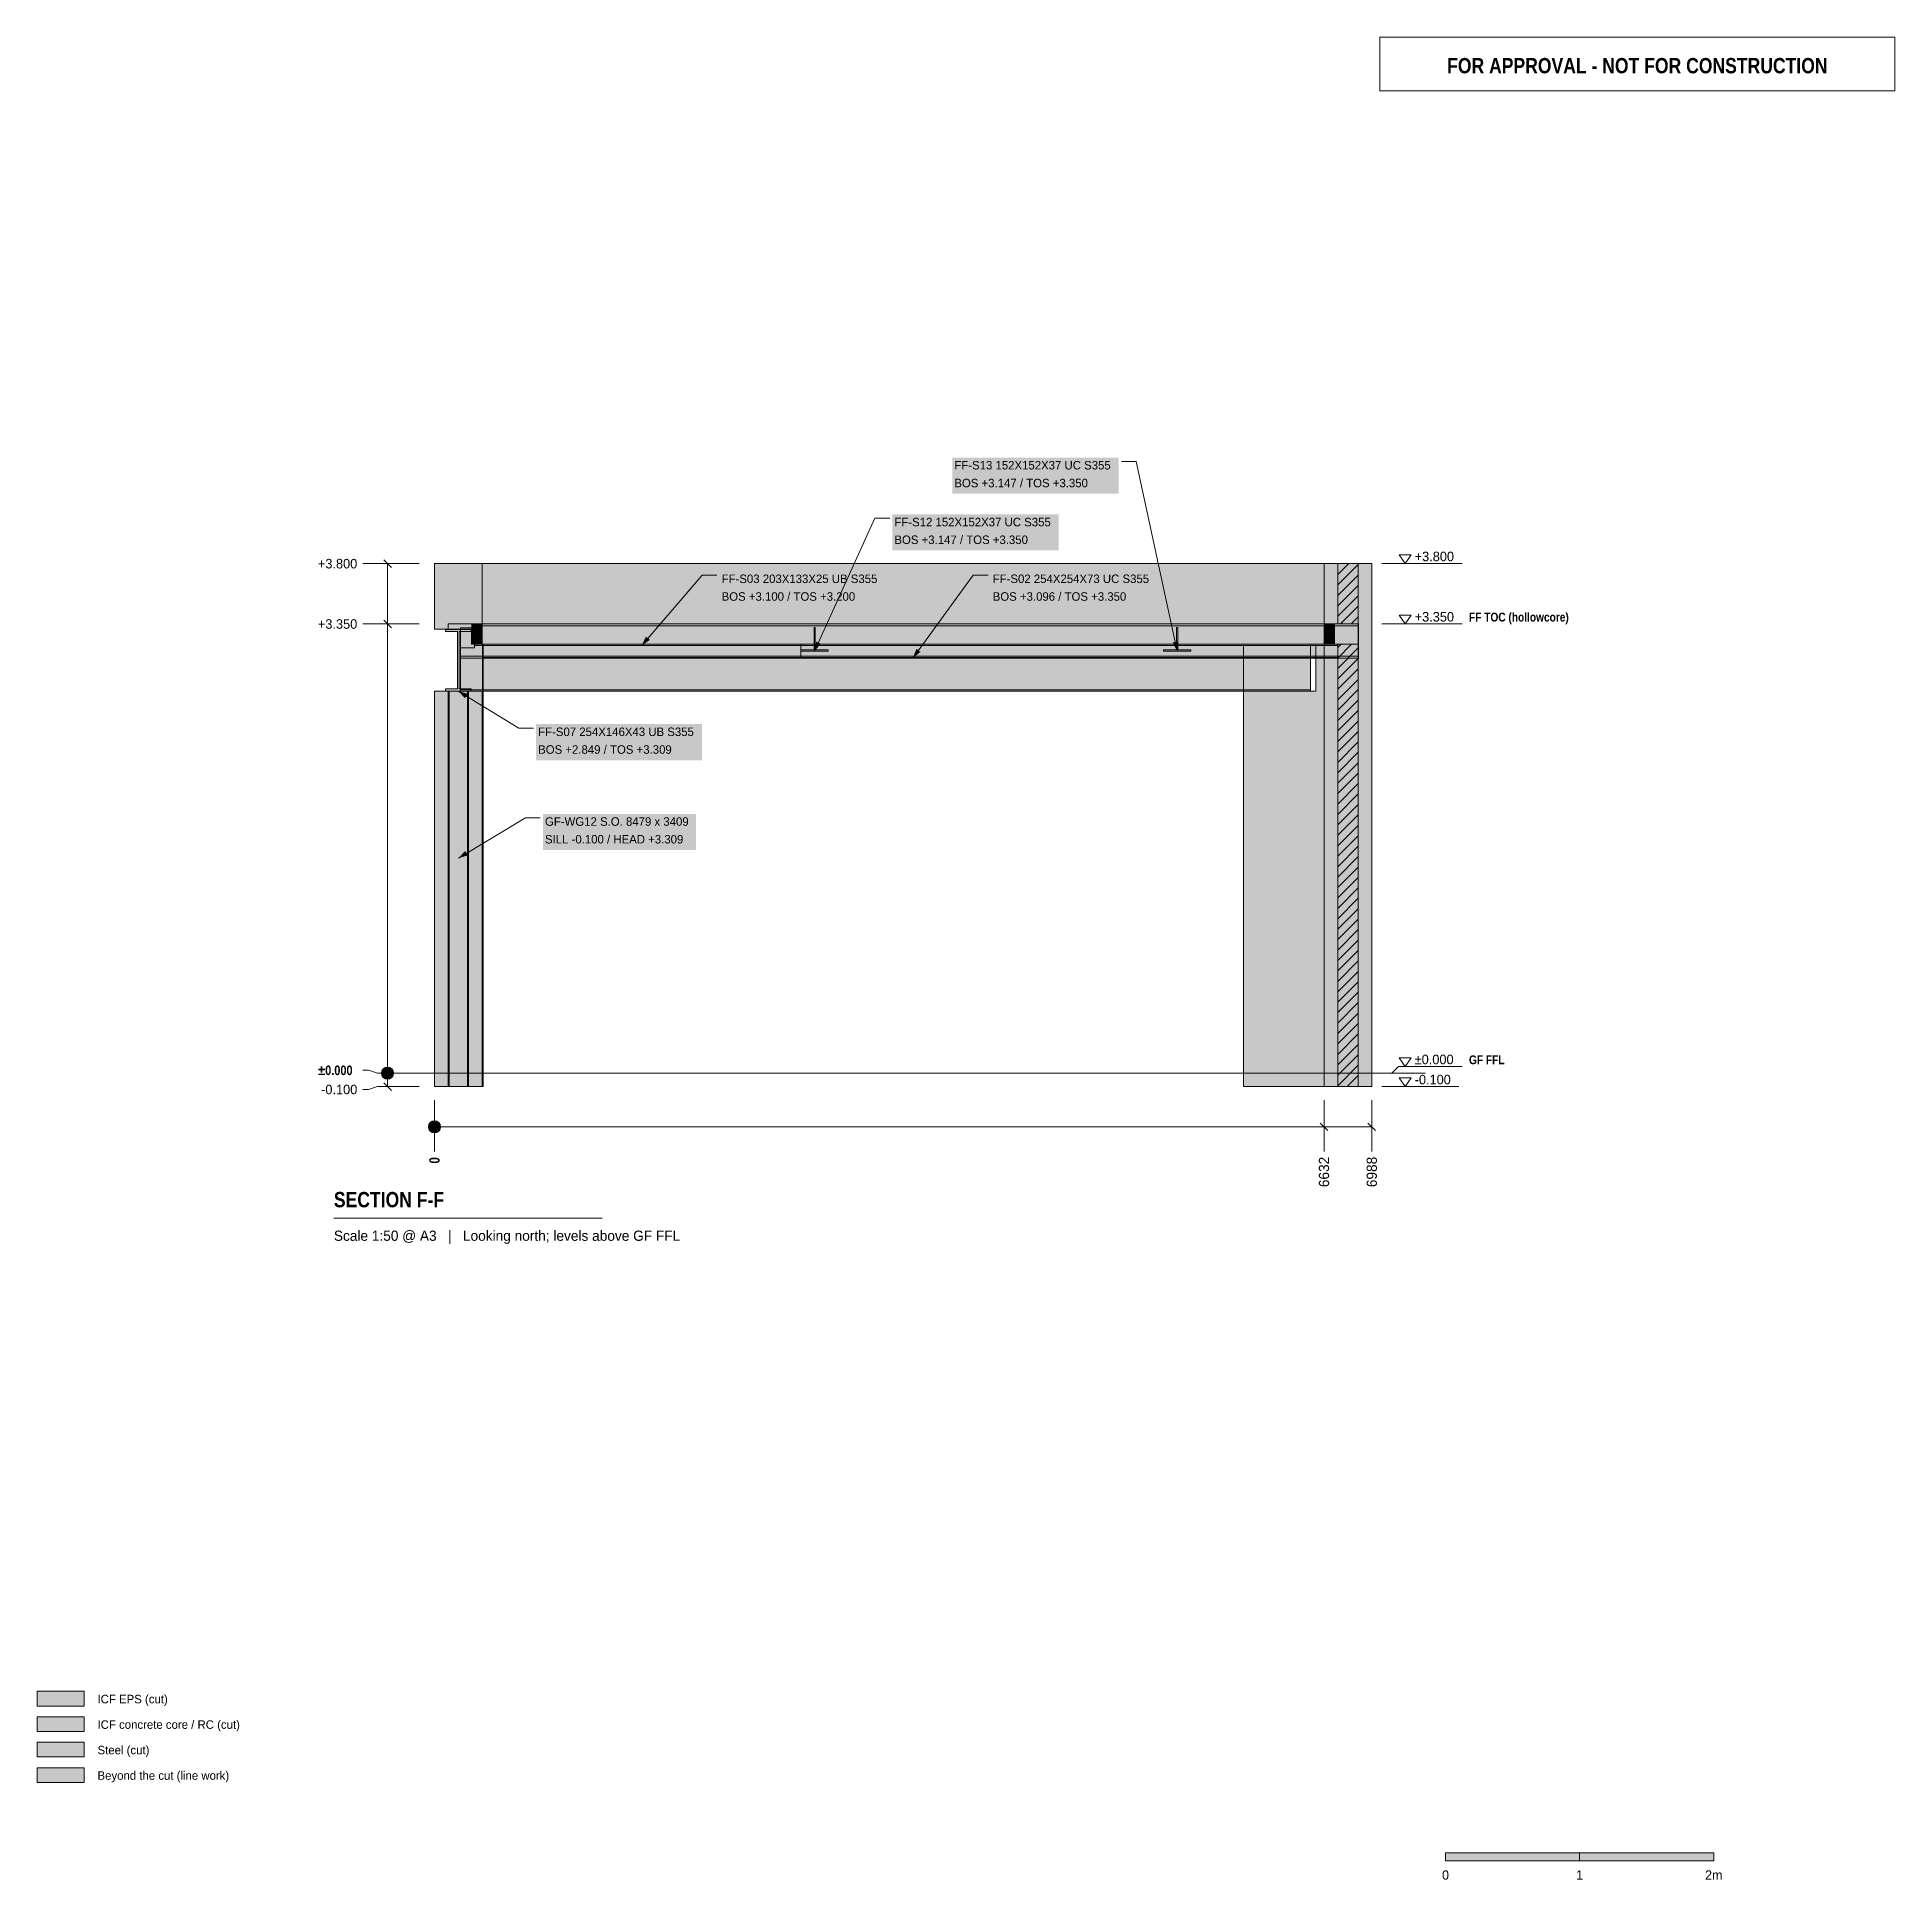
# Model space of a CAD drawing. Header units: millimetres. Extents: x 22428 to 36278, y -6015 to 7726.
import ezdxf
from ezdxf.enums import TextEntityAlignment as Align

# ---------------------------------------------------------------- set-up
doc = ezdxf.new("R2010")
doc.units = ezdxf.units.MM
doc.linetypes.add('DASHED', pattern=[1.524, 1.27, -0.254])
for name, color, linetype in [('FILL-C_BDBDBF', 7, 'Continuous'), ('FILL-EPS', 7, 'Continuous'), ('FILL-INK', 7, 'Continuous'), ('FILL-STEEL', 7, 'Continuous'), ('FILL-WHITE', 7, 'Continuous'), ('LINE-CORE', 7, 'Continuous'), ('LINE-INK', 7, 'Continuous'), ('LINE-RED', 7, 'Continuous'), ('LINE-STEEL-DASH', 7, 'DASHED'), ('LINE-STEEL_GREY', 7, 'Continuous'), ('TEXT-INK', 7, 'Continuous'), ('TEXT-RED', 7, 'Continuous'), ('TEXT-STEEL', 7, 'Continuous'), ('TEXT-STEEL_GREY', 7, 'Continuous')]:
    doc.layers.add(name, color=color, linetype=linetype)
doc.styles.add('OpenSansCondensed-Bold', font='OpenSansCondensed-Bold.ttf')

msp = doc.modelspace()

# ---------------------------------------------------------------- texts
at = {"layer": 'TEXT-INK'}
for s, height, p in [('FF-S13 152X152X37 UC S355', 63.5, (29266, 4502)), ('BOS +3.147 / TOS +3.350', 63.5, (29266, 4369)), ('FF-S12 152X152X37 UC S355', 63.5, (28819, 4078)), ('BOS +3.147 / TOS +3.350', 63.5, (28819, 3946)), ('+3.800', 71.1, (32698, 3818)), ('+3.800', 71.1, (24521, 3764)), ('FF-S03 203X133X25 UB S355', 63.5, (27531, 3655)), ('FF-S02 254X254X73 UC S355', 63.5, (29552, 3655)), ('BOS +3.100 / TOS +3.200', 63.5, (27531, 3523)), ('BOS +3.096 / TOS +3.350', 63.5, (29552, 3523)), ('+3.350', 71.1, (24521, 3314)), ('+3.350', 71.1, (32698, 3368)), ('FF-S07 254X146X43 UB S355', 63.5, (26163, 2514)), ('BOS +2.849 / TOS +3.309', 63.5, (26163, 2382)), ('GF-WG12 S.O. 8479 x 3409', 63.5, (26214, 1845)), ('SILL -0.100 / HEAD +3.309', 63.5, (26214, 1713)), ('±0.000', 71.1, (32698, 67)), ('-0.100', 71.1, (24545, -157)), ('-0.100', 71.1, (32698, -83)), ('ICF EPS (cut)', 63.5, (22878, -4699)), ('ICF concrete core / RC (cut)', 63.5, (22878, -4889)), ('Steel (cut)', 63.5, (22878, -5079)), ('Beyond the cut (line work)', 63.5, (22878, -5269))]:
    msp.add_text(s, height=height, dxfattribs=at).set_placement(p)
at = {"layer": 'TEXT-INK', "style": 'OpenSansCondensed-Bold'}
for s, height, p in [('±0.000', 71.1, (24521, -14)), ('SECTION F-F', 114.3, (24640, -1000))]:
    msp.add_text(s, height=height, dxfattribs=at).set_placement(p)
msp.add_text('0', height=76.2, rotation=90, dxfattribs=at).set_placement((25428, -674))
at = {"layer": 'TEXT-INK'}
for s, p in [('6632', (32060, -850)), ('6988', (32416, -850))]:
    msp.add_text(s, height=76.2, rotation=90, dxfattribs=at).set_placement(p)
for s, p in [('0', (32928, -6014)), ('1', (33928, -6014)), ('2m', (34928, -6014))]:
    msp.add_text(s, height=69.8, dxfattribs=at).set_placement(p, align=Align.CENTER)
at = {"layer": 'TEXT-RED', "style": 'OpenSansCondensed-Bold'}
msp.add_text('FOR APPROVAL - NOT FOR CONSTRUCTION', height=114.3, dxfattribs=at).set_placement((34358, 7456), align=Align.CENTER)
at = {"layer": 'TEXT-STEEL', "style": 'OpenSansCondensed-Bold'}
for s, height, p in [('FF TOC (hollowcore)', 66.04, (33103, 3368)), ('GF FFL', 66, (33103, 67))]:
    msp.add_text(s, height=height, dxfattribs=at).set_placement(p)
at = {"layer": 'TEXT-STEEL_GREY'}
msp.add_text('Scale 1:50 @ A3   |   Looking north; levels above GF FFL', height=76.2, dxfattribs=at).set_placement((24640, -1250))

# ---------------------------------------------------------------- hatches: boundary and pattern name
at = {"layer": 'FILL-C_BDBDBF', "true_color": 0xbdbdbf}
h = msp.add_hatch(color=9, dxfattribs=at)
h.dxf.hatch_style = 1
h.paths.add_polyline_path([(32276, 3325), (32276, 3351), (32232, 3351), (32124, 3351), (32124, 3800), (32276, 3800), (32276, -100), (32124, -100), (32124, 3199), (32276, 3199)])
h = msp.add_hatch(color=9, dxfattribs=at)
h.dxf.hatch_style = 1
h.paths.add_polyline_path([(22428, -4909), (22778, -4909), (22778, -4799), (22428, -4799)])
at = {"layer": 'FILL-EPS', "true_color": 0xccffff}
h = msp.add_hatch(color=7, dxfattribs=at)
h.dxf.hatch_style = 1
h.paths.add_polyline_path([(25390, 3800), (25514, 3800), (25746, 3800), (25746, 3507), (25746, 3351), (25658, 3351), (25492, 3351), (25492, 3336), (25492, 3310), (25456, 3310), (25390, 3310), (25390, 3626)])
h = msp.add_hatch(color=7, dxfattribs=at)
h.dxf.hatch_style = 1
h.paths.add_polyline_path([(32022, 3722), (32022, 3800), (32083, 3800), (32124, 3800), (32124, 3351), (32022, 3351)])
h = msp.add_hatch(color=7, dxfattribs=at)
h.dxf.hatch_style = 1
h.paths.add_polyline_path([(32378, 569), (32378, -100), (32317, -100), (32276, -100), (32276, 3800), (32378, 3800)])
h = msp.add_hatch(color=7, dxfattribs=at)
h.dxf.hatch_style = 1
h.paths.add_polyline_path([(32124, -100), (32022, -100), (32022, 471), (32022, 3199), (32066, 3199), (32124, 3199)])
h = msp.add_hatch(color=7, dxfattribs=at)
h.dxf.hatch_style = 1
h.paths.add_polyline_path([(22428, -4719), (22778, -4719), (22778, -4609), (22428, -4609)])
at = {"layer": 'FILL-INK', "true_color": 0x1a1a1f}
h = msp.add_hatch(color=250, dxfattribs=at)
h.dxf.hatch_style = 1
h.paths.add_polyline_path([(26936, 3190), (26967, 3256), (26996, 3231)])
h = msp.add_hatch(color=250, dxfattribs=at)
h.dxf.hatch_style = 1
h.paths.add_polyline_path([(28224, 3147), (28236, 3218), (28270, 3203)])
h = msp.add_hatch(color=250, dxfattribs=at)
h.dxf.hatch_style = 1
h.paths.add_polyline_path([(30927, 3147), (30894, 3211), (30931, 3219)])
h = msp.add_hatch(color=250, dxfattribs=at)
h.dxf.hatch_style = 1
h.paths.add_polyline_path([(28957, 3096), (28983, 3164), (29013, 3141)])
h = msp.add_hatch(color=250, dxfattribs=at)
h.dxf.hatch_style = 1
h.paths.add_polyline_path([(25568, 2849), (25638, 2829), (25618, 2796)])
h = msp.add_hatch(color=250, dxfattribs=at)
h.dxf.hatch_style = 1
h.paths.add_polyline_path([(25569, 1604), (25619, 1657), (25638, 1624)])
at = {"layer": 'FILL-INK', "true_color": 0x14141a}
h = msp.add_hatch(color=250, dxfattribs=at)
h.dxf.hatch_style = 1
h.paths.add_polyline_path([(32928, -5874), (33928, -5874), (33928, -5814), (32928, -5814)])
at = {"layer": 'FILL-STEEL', "true_color": 0x0d2973}
h = msp.add_hatch(color=166, dxfattribs=at)
h.dxf.hatch_style = 1
h.paths.add_polyline_path([(28544, 3350), (32278, 3350), (32278, 3342), (32278, 3336), (26369, 3336), (25689, 3336), (25689, 3337), (25689, 3350)])
h = msp.add_hatch(color=166, dxfattribs=at)
h.dxf.hatch_style = 1
h.paths.add_polyline_path([(28122, 3147), (28122, 3147), (28122, 3158), (28218, 3158), (28220, 3158), (28220, 3161), (28220, 3324), (28227, 3324), (28228, 3324), (28228, 3320), (28228, 3158), (28324, 3158), (28326, 3158), (28326, 3158), (28326, 3147), (28127, 3147)])
h = msp.add_hatch(color=166, dxfattribs=at)
h.dxf.hatch_style = 1
h.paths.add_polyline_path([(30825, 3147), (30825, 3147), (30825, 3158), (30921, 3158), (30923, 3158), (30923, 3161), (30923, 3324), (30930, 3324), (30931, 3324), (30931, 3320), (30931, 3158), (31027, 3158), (31029, 3158), (31029, 3158), (31029, 3147), (30830, 3147)])
h = msp.add_hatch(color=166, dxfattribs=at)
h.dxf.hatch_style = 1
h.paths.add_polyline_path([(25472, 2849), (25472, 2855), (25472, 2865), (25530, 2865), (25563, 2865), (25563, 3019), (25563, 3293), (25505, 3293), (25472, 3293), (25472, 3299), (25472, 3309), (25595, 3309), (25664, 3309), (25664, 3303), (25664, 3293), (25606, 3293), (25573, 3293), (25573, 3139), (25573, 2865), (25631, 2865), (25664, 2865), (25664, 2859), (25664, 2849), (25541, 2849)])
h = msp.add_hatch(color=166, dxfattribs=at)
h.dxf.hatch_style = 1
h.paths.add_polyline_path([(25750, 3200), (25897, 3200), (28122, 3200), (28122, 3190), (28122, 3190), (28089, 3190), (25750, 3190), (25750, 3199)])
h = msp.add_hatch(color=166, dxfattribs=at)
h.dxf.hatch_style = 1
h.paths.add_polyline_path([(25583, 3110), (25678, 3110), (25689, 3110), (31598, 3110), (32278, 3110), (32278, 3109), (32278, 3096), (29423, 3096), (25689, 3096), (25643, 3096), (25583, 3096), (25583, 3104)])
h = msp.add_hatch(color=166, dxfattribs=at)
h.dxf.hatch_style = 1
h.paths.add_polyline_path([(22428, -5099), (22778, -5099), (22778, -4989), (22428, -4989)])
at = {"layer": 'FILL-WHITE', "true_color": 0xffffff}
h = msp.add_hatch(color=7, dxfattribs=at)
h.dxf.hatch_style = 1
h.paths.add_polyline_path([(29251, 4322), (30492, 4322), (30492, 4591), (29251, 4591)])
h = msp.add_hatch(color=7, dxfattribs=at)
h.dxf.hatch_style = 1
h.paths.add_polyline_path([(28804, 3898), (30045, 3898), (30045, 4168), (28804, 4168)])
h = msp.add_hatch(color=7, dxfattribs=at)
h.dxf.hatch_style = 1
h.paths.add_polyline_path([(25746, 3800), (25746, 3200), (25665, 3200), (25665, 3310), (25390, 3310), (25390, 3800)])
h = msp.add_hatch(color=7, dxfattribs=at)
h.dxf.hatch_style = 1
h.paths.add_polyline_path([(25390, 3800), (25746, 3800), (25746, 3800), (25746, 3800), (25746, 3800), (25746, 3351), (25746, 3351), (25669, 3351), (25669, 3200), (25665, 3200), (25665, 3310), (25492, 3310), (25390, 3310)])
h = msp.add_hatch(color=7, dxfattribs=at)
h.dxf.hatch_style = 1
h.paths.add_polyline_path([(25746, 3800), (25746, 3351), (25492, 3351), (25492, 3310), (25390, 3310), (25390, 3800)])
h = msp.add_hatch(color=7, dxfattribs=at)
h.dxf.hatch_style = 1
h.paths.add_polyline_path([(32022, 3800), (32022, -100), (31421, -100), (31421, 2849), (31962, 2849), (31962, 3200), (25753, 3200), (25753, -100), (25753, -100), (25753, -100), (25746, -100), (25746, 2849), (25748, 2849), (25748, 3200), (25746, 3200), (25746, 3800)])
h = msp.add_hatch(color=7, dxfattribs=at)
h.dxf.hatch_style = 1
h.paths.add_polyline_path([(25746, 3800), (32022, 3800), (32022, 3351), (25746, 3351)])
h = msp.add_hatch(color=7, dxfattribs=at)
h.dxf.hatch_style = 1
h.paths.add_polyline_path([(27516, 3475), (28752, 3475), (28752, 3745), (27516, 3745)])
h = msp.add_hatch(color=7, dxfattribs=at)
h.dxf.hatch_style = 1
h.paths.add_polyline_path([(29537, 3475), (30778, 3475), (30778, 3745), (29537, 3745)])
h = msp.add_hatch(color=7, dxfattribs=at)
h.dxf.hatch_style = 1
h.paths.add_polyline_path([(32378, 3800), (32378, -100), (32022, -100), (32022, 3800)])
h = msp.add_hatch(color=7, dxfattribs=at)
h.dxf.hatch_style = 1
h.paths.add_polyline_path([(32022, 3351), (32022, 3351), (32022, 3800), (32022, 3800), (32022, 3800), (32022, 3800), (32378, 3800), (32378, -100), (32022, -100), (32022, -102), (32022, -102), (32022, -102), (32022, -102), (32022, 3199), (32022, 3199), (32100, 3199), (32100, 3351), (32022, 3351), (32022, 3351)])
h = msp.add_hatch(color=7, dxfattribs=at)
h.dxf.hatch_style = 1
h.paths.add_polyline_path([(32378, 3800), (32378, -100), (32022, -100), (32022, 3199), (32276, 3199), (32276, 3351), (32022, 3351), (32022, 3800)])
h = msp.add_hatch(color=7, dxfattribs=at)
h.dxf.hatch_style = 1
h.paths.add_polyline_path([(25583, 3322), (25689, 3322), (25689, 3336), (32278, 3336), (32278, 3110), (25689, 3110), (25583, 3110)])
h = msp.add_hatch(color=7, dxfattribs=at)
h.dxf.hatch_style = 1
h.paths.add_polyline_path([(25689, 3322), (25689, 3336), (32278, 3336), (32278, 3110), (25689, 3110), (25583, 3110), (25583, 3322)])
h = msp.add_hatch(color=7, dxfattribs=at)
h.dxf.hatch_style = 1
h.paths.add_polyline_path([(25669, 3200), (25669, 3351), (25746, 3351), (25746, 3200)])
h = msp.add_hatch(color=7, dxfattribs=at)
h.dxf.hatch_style = 1
h.paths.add_polyline_path([(25689, 3336), (25689, 3350), (32278, 3350), (32278, 3350), (32278, 3350), (32278, 3336), (25689, 3336), (25689, 3336)])
h = msp.add_hatch(color=7, dxfattribs=at)
h.dxf.hatch_style = 1
h.paths.add_polyline_path([(25748, 3200), (25746, 3200), (25746, 3351), (32022, 3351), (32022, 3351), (32023, 3351), (32024, 3352), (32024, 3352), (32024, 3351), (32024, 3351), (32022, 3351), (32022, 3199), (31962, 3199), (31962, 3200), (25753, 3200), (25753, 3199), (25748, 3199)])
h = msp.add_hatch(color=7, dxfattribs=at)
h.dxf.hatch_style = 1
h.paths.add_polyline_path([(28122, 3158), (28220, 3158), (28220, 3324), (28228, 3324), (28228, 3158), (28326, 3158), (28326, 3147), (28122, 3147)])
h = msp.add_hatch(color=7, dxfattribs=at)
h.dxf.hatch_style = 1
h.paths.add_polyline_path([(30825, 3158), (30923, 3158), (30923, 3324), (30931, 3324), (30931, 3158), (31029, 3158), (31029, 3147), (30825, 3147)])
h = msp.add_hatch(color=7, dxfattribs=at)
h.dxf.hatch_style = 1
h.paths.add_polyline_path([(32022, 3351), (32100, 3351), (32100, 3199), (32022, 3199)])
h = msp.add_hatch(color=7, dxfattribs=at)
h.dxf.hatch_style = 1
h.paths.add_polyline_path([(25472, 2865), (25563, 2865), (25563, 3293), (25472, 3293), (25472, 3309), (25664, 3309), (25664, 3293), (25573, 3293), (25573, 2865), (25664, 2865), (25664, 2849), (25472, 2849)])
h = msp.add_hatch(color=7, dxfattribs=at)
h.dxf.hatch_style = 1
h.paths.add_polyline_path([(25583, 2858), (25583, 3172), (25689, 3172), (25689, 3190), (31922, 3190), (31922, 2858), (25689, 2858)])
h = msp.add_hatch(color=7, dxfattribs=at)
h.dxf.hatch_style = 1
h.paths.add_polyline_path([(25689, 3172), (25689, 3190), (31922, 3190), (31922, 2858), (25689, 2858), (25583, 2858), (25583, 3172)])
h = msp.add_hatch(color=7, dxfattribs=at)
h.dxf.hatch_style = 1
h.paths.add_polyline_path([(25665, 3309), (25665, 3309), (25665, 3309), (25664, 3309)])
h = msp.add_hatch(color=7, dxfattribs=at)
h.dxf.hatch_style = 1
h.paths.add_polyline_path([(25689, 3190), (25689, 3200), (31922, 3200), (31922, 3200), (31922, 3200), (31922, 3190), (25689, 3190), (25689, 3190)])
h = msp.add_hatch(color=7, dxfattribs=at)
h.dxf.hatch_style = 1
h.paths.add_polyline_path([(31922, 3200), (31922, 3190), (31922, 3190), (25689, 3190), (25689, 3200), (25689, 3200)])
h = msp.add_hatch(color=7, dxfattribs=at)
h.dxf.hatch_style = 1
h.paths.add_polyline_path([(25746, -100), (25746, -100), (25746, 2849), (25748, 2849), (25748, 3199), (25753, 3199), (25753, 3200), (25753, 3199), (25753, -100), (25746, -100), (25746, -100)])
h = msp.add_hatch(color=7, dxfattribs=at)
h.dxf.hatch_style = 1
h.paths.add_polyline_path([(25750, 3200), (32124, 3200), (32124, 3190), (25750, 3190)])
h = msp.add_hatch(color=7, dxfattribs=at)
h.dxf.hatch_style = 1
h.paths.add_polyline_path([(32124, 3200), (32124, 3100), (25750, 3100), (25750, 3200)])
h = msp.add_hatch(color=7, dxfattribs=at)
h.dxf.hatch_style = 1
h.paths.add_polyline_path([(28122, 3200), (28122, 3100), (25750, 3100), (25750, 3200)])
h = msp.add_hatch(color=7, dxfattribs=at)
h.dxf.hatch_style = 1
h.paths.add_polyline_path([(25750, 3190), (32124, 3190), (32124, 3100), (25750, 3100)])
h = msp.add_hatch(color=7, dxfattribs=at)
h.dxf.hatch_style = 1
h.paths.add_polyline_path([(25750, 3190), (28122, 3190), (28122, 3100), (25750, 3100)])
h = msp.add_hatch(color=7, dxfattribs=at)
h.dxf.hatch_style = 1
h.paths.add_polyline_path([(31421, 3199), (31421, 3199), (31421, 3199), (31421, 3199), (31421, 3199), (31421, 2849), (31962, 2849), (31962, 3199), (32022, 3199), (32022, -100), (31421, -100)])
h = msp.add_hatch(color=7, dxfattribs=at)
h.dxf.hatch_style = 1
h.paths.add_polyline_path([(25583, 3110), (25689, 3110), (32278, 3110), (32278, 3110), (32278, 3110), (32278, 3096), (25689, 3096), (25583, 3096)])
h = msp.add_hatch(color=7, dxfattribs=at)
h.dxf.hatch_style = 1
h.paths.add_polyline_path([(25390, 2849), (25746, 2849), (25746, 2851), (25746, 2851), (25746, -100), (25746, -100), (25390, -100)])
h = msp.add_hatch(color=7, dxfattribs=at)
h.dxf.hatch_style = 1
h.paths.add_polyline_path([(25746, 2849), (25746, -100), (25390, -100), (25390, 2849)])
h = msp.add_hatch(color=7, dxfattribs=at)
h.dxf.hatch_style = 1
h.paths.add_polyline_path([(25746, 2849), (25746, -100), (25390, -100), (25390, 2849)])
h = msp.add_hatch(color=7, dxfattribs=at)
h.dxf.hatch_style = 1
h.paths.add_polyline_path([(25390, 2849), (25746, 2849), (25746, -100), (25390, -100)])
h = msp.add_hatch(color=7, dxfattribs=at)
h.dxf.hatch_style = 1
h.paths.add_polyline_path([(25499, 2849), (25499, -100), (25492, -100), (25492, 2849)])
h = msp.add_hatch(color=7, dxfattribs=at)
h.dxf.hatch_style = 1
h.paths.add_polyline_path([(25492, 2849), (25499, 2849), (25499, -100), (25492, -100)])
h = msp.add_hatch(color=7, dxfattribs=at)
h.dxf.hatch_style = 1
h.paths.add_polyline_path([(25499, 2849), (25637, 2849), (25637, -100), (25499, -100), (25499, 2849)])
h = msp.add_hatch(color=7, dxfattribs=at)
h.dxf.hatch_style = 1
h.paths.add_polyline_path([(25499, -100), (25499, 2849), (25637, 2849), (25637, -100), (25499, -100)])
h = msp.add_hatch(color=7, dxfattribs=at)
h.dxf.hatch_style = 1
h.paths.add_polyline_path([(25583, 2858), (25689, 2858), (31922, 2858), (31922, 2858), (31922, 2858), (31922, 2849), (25689, 2849), (25583, 2849)])
h = msp.add_hatch(color=7, dxfattribs=at)
h.dxf.hatch_style = 1
h.paths.add_polyline_path([(25583, 2858), (31922, 2858), (31922, 2849), (31922, 2849), (25689, 2849), (25583, 2849)])
h = msp.add_hatch(color=7, dxfattribs=at)
h.dxf.hatch_style = 1
h.paths.add_polyline_path([(25644, 2849), (25644, -100), (25637, -100), (25637, 2849)])
h = msp.add_hatch(color=7, dxfattribs=at)
h.dxf.hatch_style = 1
h.paths.add_polyline_path([(25637, 2849), (25644, 2849), (25644, -100), (25637, -100)])
h = msp.add_hatch(color=7, dxfattribs=at)
h.dxf.hatch_style = 1
h.paths.add_polyline_path([(26148, 2334), (27384, 2334), (27384, 2604), (26148, 2604)])
h = msp.add_hatch(color=7, dxfattribs=at)
h.dxf.hatch_style = 1
h.paths.add_polyline_path([(26199, 1665), (27341, 1665), (27341, 1934), (26199, 1934)])
h = msp.add_hatch(color=7, dxfattribs=at)
h.dxf.hatch_style = 1
h.paths.add_polyline_path([(25085, 0), (25084, 12), (25079, 22), (25072, 32), (25063, 39), (25052, 43), (25040, 45), (25029, 43), (25018, 39), (25009, 32), (25001, 22), (24997, 12), (24995, 0), (24997, -12), (25001, -22), (25009, -32), (25018, -39), (25029, -43), (25040, -45), (25052, -43), (25063, -39), (25072, -32), (25079, -22), (25084, -12)])
h = msp.add_hatch(color=7, dxfattribs=at)
h.dxf.hatch_style = 1
h.paths.add_polyline_path([(31421, -100), (31421, -100), (31421, -100)])
h = msp.add_hatch(color=7, dxfattribs=at)
h.dxf.hatch_style = 1
h.paths.add_polyline_path([(25435, -400), (25433, -388), (25429, -377), (25422, -368), (25412, -361), (25402, -357), (25390, -355), (25378, -357), (25368, -361), (25358, -368), (25351, -377), (25347, -388), (25345, -400), (25347, -412), (25351, -423), (25358, -432), (25368, -439), (25378, -443), (25390, -445), (25402, -443), (25412, -439), (25422, -432), (25429, -423), (25433, -412)])
h = msp.add_hatch(color=7, dxfattribs=at)
h.dxf.hatch_style = 1
h.paths.add_polyline_path([(22428, -5289), (22778, -5289), (22778, -5179), (22428, -5179)])
h = msp.add_hatch(color=7, dxfattribs=at)
h.dxf.hatch_style = 1
h.paths.add_polyline_path([(33928, -5874), (34928, -5874), (34928, -5814), (33928, -5814)])

# ---------------------------------------------------------------- linework, layer by layer
at = {"layer": 'LINE-CORE', "lineweight": 5}
for points in [[(25746, 3800), (25746, 3800), (25746, 3200), (25665, 3200), (25665, 3310), (25390, 3310), (25390, 3800), (25390, 3800)], [(25390, 3800), (25746, 3800), (25746, 3800), (25746, 3800), (25746, 3800), (25746, 3351), (25746, 3351), (25669, 3351), (25669, 3200), (25665, 3200), (25665, 3310), (25492, 3310), (25390, 3310)], [(25746, 3800), (25746, 3351), (25492, 3351), (25492, 3310), (25390, 3310), (25390, 3800)], [(32022, 3800), (32022, -100), (31421, -100), (31421, 2849), (31962, 2849), (31962, 3200), (25753, 3200), (25753, -100), (25753, -100), (25753, -100), (25746, -100), (25746, 2849), (25748, 2849), (25748, 3200), (25746, 3200), (25746, 3800)], [(25746, 3800), (32022, 3800), (32022, 3351), (25746, 3351)], [(32378, 3800), (32378, -100), (32022, -100), (32022, 3800)], [(32022, 3351), (32022, 3351), (32022, 3800), (32022, 3800), (32022, 3800), (32022, 3800), (32378, 3800), (32378, -100), (32022, -100), (32022, -102), (32022, -102), (32022, -102), (32022, -102), (32022, 3199), (32022, 3199), (32100, 3199), (32100, 3351), (32022, 3351), (32022, 3351)], [(32378, 3800), (32378, -100), (32022, -100), (32022, 3199), (32276, 3199), (32276, 3351), (32022, 3351), (32022, 3800)], [(25583, 3322), (25689, 3322), (25689, 3336), (32278, 3336), (32278, 3110), (25689, 3110), (25689, 3110), (25583, 3110)], [(25689, 3322), (25689, 3336), (32278, 3336), (32278, 3110), (25689, 3110), (25583, 3110), (25583, 3322)], [(25669, 3200), (25669, 3351), (25746, 3351), (25746, 3351), (25746, 3200), (25669, 3200)], [(25689, 3336), (25689, 3350), (32278, 3350), (32278, 3350), (32278, 3350), (32278, 3350), (32278, 3336), (25689, 3336), (25689, 3336), (25689, 3336)], [(25748, 3200), (25746, 3200), (25746, 3351), (25746, 3351), (32022, 3351), (32022, 3351), (32023, 3351), (32024, 3352), (32024, 3352), (32024, 3351), (32024, 3351), (32022, 3351), (32022, 3199), (31962, 3199), (31962, 3200), (25753, 3200), (25753, 3199), (25748, 3199)], [(28122, 3158), (28220, 3158), (28220, 3324), (28228, 3324), (28228, 3324), (28228, 3158), (28326, 3158), (28326, 3147), (28122, 3147)], [(30825, 3158), (30923, 3158), (30923, 3324), (30931, 3324), (30931, 3324), (30931, 3158), (31029, 3158), (31029, 3147), (30825, 3147)], [(32022, 3351), (32100, 3351), (32100, 3199), (32022, 3199)], [(25472, 2865), (25563, 2865), (25563, 3293), (25472, 3293), (25472, 3309), (25664, 3309), (25664, 3309), (25664, 3309), (25664, 3309), (25664, 3293), (25573, 3293), (25573, 2865), (25664, 2865), (25664, 2849), (25472, 2849)], [(25583, 2858), (25583, 3172), (25689, 3172), (25689, 3190), (31922, 3190), (31922, 2858), (25689, 2858), (25583, 2858)], [(25689, 3172), (25689, 3190), (31922, 3190), (31922, 2858), (25689, 2858), (25583, 2858), (25583, 3172), (25583, 3172)], [(25665, 3309), (25665, 3309), (25665, 3309), (25664, 3309)], [(25689, 3190), (25689, 3200), (31922, 3200), (31922, 3200), (31922, 3200), (31922, 3200), (31922, 3190), (25689, 3190), (25689, 3190), (25689, 3190)], [(31922, 3200), (31922, 3190), (31922, 3190), (25689, 3190), (25689, 3200), (25689, 3200)], [(25746, -100), (25746, -100), (25746, 2849), (25748, 2849), (25748, 3199), (25753, 3199), (25753, 3200), (25753, 3199), (25753, 3199), (25753, -100), (25746, -100), (25746, -100)], [(25750, 3200), (32124, 3200), (32124, 3200), (32124, 3190), (25750, 3190), (25750, 3190)], [(32124, 3200), (32124, 3100), (25750, 3100), (25750, 3200)], [(28122, 3200), (28122, 3100), (25750, 3100), (25750, 3200)], [(25750, 3190), (32124, 3190), (32124, 3100), (25750, 3100)], [(25750, 3190), (28122, 3190), (28122, 3190), (28122, 3100), (25750, 3100), (25750, 3100)], [(31421, 3199), (31421, 3199), (31421, 3199), (31421, 3199), (31421, 3199), (31421, 2849), (31962, 2849), (31962, 3199), (32022, 3199), (32022, -100), (32022, -100), (31421, -100)], [(25583, 3110), (25689, 3110), (32278, 3110), (32278, 3110), (32278, 3110), (32278, 3110), (32278, 3096), (25689, 3096), (25689, 3096), (25583, 3096)], [(25390, 2849), (25746, 2849), (25746, 2851), (25746, 2851), (25746, -100), (25746, -100), (25390, -100)], [(25746, 2849), (25746, -100), (25746, -100), (25390, -100), (25390, 2849), (25390, 2849)], [(25746, 2849), (25746, -100), (25390, -100), (25390, 2849)], [(25390, 2849), (25746, 2849), (25746, -100), (25390, -100)], [(25499, 2849), (25499, -100), (25492, -100), (25492, 2849)], [(25492, 2849), (25499, 2849), (25499, -100), (25492, -100)], [(25499, 2849), (25499, 2849), (25637, 2849), (25637, -100), (25637, -100), (25637, -100), (25637, -100), (25499, -100), (25499, 2849), (25499, 2849)], [(25499, -100), (25499, -100), (25499, 2849), (25637, 2849), (25637, 2849), (25637, 2849), (25637, 2849), (25637, -100), (25499, -100), (25499, -100)], [(25583, 2858), (25689, 2858), (31922, 2858), (31922, 2858), (31922, 2858), (31922, 2858), (31922, 2849), (25689, 2849), (25689, 2849), (25583, 2849)], [(25583, 2858), (31922, 2858), (31922, 2849), (31922, 2849), (25689, 2849), (25583, 2849)], [(25644, 2849), (25644, -100), (25637, -100), (25637, 2849)], [(25637, 2849), (25644, 2849), (25644, -100), (25637, -100)], [(31421, -100), (31421, -100), (31421, -100)]]:
    msp.add_lwpolyline(points, close=True, dxfattribs=at)
at = {"layer": 'LINE-INK', "lineweight": 5}
for p, q in [((30622, 4561), (30512, 4561)), ((30927, 3147), (30622, 4561)), ((28224, 3147), (28674, 4138)), ((28674, 4138), (28784, 4138)), ((24899, 3800), (24855, 3800)), ((24965, 3800), (24899, 3800)), ((25275, 3800), (24965, 3800)), ((25069, 3772), (25012, 3828)), ((25040, -100), (25040, 3800)), ((32453, 3800), (32528, 3800)), ((32528, 3800), (32578, 3800)), ((32578, 3800), (33053, 3800)), ((26936, 3190), (27386, 3715)), ((27386, 3715), (27496, 3715)), ((28957, 3096), (29407, 3715)), ((29407, 3715), (29517, 3715)), ((24899, 3350), (24855, 3350)), ((24965, 3350), (24899, 3350)), ((25275, 3350), (24965, 3350)), ((25069, 3322), (25012, 3378)), ((32453, 3350), (32528, 3350)), ((32528, 3350), (32578, 3350)), ((32578, 3350), (33053, 3350)), ((25568, 2849), (26018, 2574)), ((26018, 2574), (26128, 2574)), ((25569, 1604), (26069, 1904)), ((26069, 1904), (26179, 1904)), ((24899, 22), (24855, 22)), ((24965, 0), (24899, 22)), ((25275, 0), (24965, 0)), ((32453, 0), (32528, 0)), ((32528, 0), (32578, 50)), ((32578, 50), (33053, 50)), ((24899, -122), (24855, -122)), ((24965, -100), (24899, -122)), ((25275, -100), (24965, -100)), ((25069, -128), (25012, -72)), ((32453, -100), (32528, -100)), ((32528, -100), (32578, -100)), ((32578, -100), (33028, -100)), ((25390, -200), (25390, -475)), ((32022, -200), (32022, -475)), ((32378, -200), (32378, -475)), ((25390, -400), (32378, -400)), ((31994, -372), (32050, -428)), ((32350, -372), (32406, -428)), ((25390, -475), (25390, -541)), ((25390, -541), (25390, -585)), ((32022, -475), (32022, -541)), ((32022, -541), (32022, -585)), ((32378, -475), (32378, -541)), ((32378, -541), (32378, -585)), ((24640, -1080), (26640, -1080))]:
    msp.add_line(p, q, dxfattribs=at)
for points in [[(25390, 3800), (25514, 3800), (25746, 3800), (25746, 3507), (25746, 3351), (25658, 3351), (25492, 3351), (25492, 3336), (25492, 3310), (25456, 3310), (25390, 3310), (25390, 3626)], [(25746, 3507), (25746, 3351), (25658, 3351), (25492, 3351), (25492, 3336), (25492, 3310), (25456, 3310), (25390, 3310), (25390, 3626), (25390, 3800), (25514, 3800), (25746, 3800)], [(32022, 3722), (32022, 3800), (32083, 3800), (32124, 3800), (32124, 3351), (32022, 3351)], [(32022, 3199), (32066, 3199), (32124, 3199), (32276, 3199), (32276, 3325), (32276, 3351), (32232, 3351), (32124, 3351), (32022, 3351), (32022, 3722), (32022, 3800), (32083, 3800), (32124, 3800), (32276, 3800), (32378, 3800), (32378, 569), (32378, -100), (32317, -100), (32276, -100), (32124, -100), (32022, -100), (32022, 471)], [(32276, 3325), (32276, 3351), (32232, 3351), (32124, 3351), (32124, 3800), (32276, 3800), (32276, -100), (32124, -100), (32124, 3199), (32276, 3199)], [(32378, 569), (32378, -100), (32317, -100), (32276, -100), (32276, 3800), (32378, 3800)], [(32628, 3800), (32583, 3865), (32673, 3865)], [(28544, 3350), (32278, 3350), (32278, 3342), (32278, 3336), (26369, 3336), (25689, 3336), (25689, 3337), (25689, 3350)], [(28122, 3147), (28122, 3147), (28122, 3158), (28218, 3158), (28220, 3158), (28220, 3161), (28220, 3324), (28227, 3324), (28228, 3324), (28228, 3320), (28228, 3158), (28324, 3158), (28326, 3158), (28326, 3158), (28326, 3147), (28127, 3147)], [(30825, 3147), (30825, 3147), (30825, 3158), (30921, 3158), (30923, 3158), (30923, 3161), (30923, 3324), (30930, 3324), (30931, 3324), (30931, 3320), (30931, 3158), (31027, 3158), (31029, 3158), (31029, 3158), (31029, 3147), (30830, 3147)], [(32628, 3350), (32583, 3415), (32673, 3415)], [(25472, 2849), (25472, 2855), (25472, 2865), (25530, 2865), (25563, 2865), (25563, 3019), (25563, 3293), (25505, 3293), (25472, 3293), (25472, 3299), (25472, 3309), (25595, 3309), (25664, 3309), (25664, 3303), (25664, 3293), (25606, 3293), (25573, 3293), (25573, 3139), (25573, 2865), (25631, 2865), (25664, 2865), (25664, 2859), (25664, 2849), (25541, 2849)], [(25750, 3200), (25897, 3200), (28122, 3200), (28122, 3190), (28122, 3190), (28089, 3190), (25750, 3190), (25750, 3199)], [(32124, -100), (32022, -100), (32022, 471), (32022, 3199), (32066, 3199), (32124, 3199)], [(25583, 3110), (25678, 3110), (25689, 3110), (31598, 3110), (32278, 3110), (32278, 3109), (32278, 3096), (29423, 3096), (25689, 3096), (25643, 3096), (25583, 3096), (25583, 3104)], [(32628, 50), (32583, 115), (32673, 115)], [(32628, -100), (32583, -35), (32673, -35)], [(22428, -4719), (22778, -4719), (22778, -4609), (22428, -4609)], [(22428, -4909), (22778, -4909), (22778, -4799), (22428, -4799)], [(22428, -5099), (22778, -5099), (22778, -4989), (22428, -4989)], [(22428, -5289), (22778, -5289), (22778, -5179), (22428, -5179)], [(32928, -5874), (33928, -5874), (33928, -5814), (32928, -5814)], [(33928, -5874), (34928, -5874), (34928, -5814), (33928, -5814)]]:
    msp.add_lwpolyline(points, close=True, dxfattribs=at)
for centre in [(25040, 0), (25390, -400)]:
    msp.add_circle(centre, 45, dxfattribs=at)
at = {"layer": 'LINE-RED', "lineweight": 5}
msp.add_lwpolyline([(32438, 7326), (36278, 7326), (36278, 7726), (32438, 7726)], close=True, dxfattribs=at)
at = {"layer": 'LINE-STEEL-DASH', "lineweight": 5}
msp.add_line((24990, 0), (32778, 0), dxfattribs=at)
at = {"layer": 'LINE-STEEL_GREY', "lineweight": 5}
for p, q in [((32124, 3718), (32206, 3800)), ((32124, 3796), (32128, 3800)), ((32124, 3641), (32276, 3793)), ((32124, 3563), (32276, 3715)), ((32124, 3485), (32276, 3637)), ((32124, 3407), (32276, 3560)), ((32146, 3351), (32276, 3482)), ((32224, 3351), (32276, 3404)), ((32276, 3326), (32276, 3326)), ((32124, 3096), (32227, 3199)), ((32124, 3174), (32149, 3199)), ((32276, 3248), (32276, 3248)), ((32124, 3018), (32276, 3171)), ((32124, 2941), (32276, 3093)), ((32124, 2863), (32276, 3015)), ((32124, 2785), (32276, 2937)), ((32124, 2707), (32276, 2860)), ((32124, 2629), (32276, 2782)), ((32124, 2552), (32276, 2704)), ((32124, 2474), (32276, 2626)), ((32124, 2396), (32276, 2548)), ((32124, 2318), (32276, 2471)), ((32124, 2240), (32276, 2393)), ((32124, 2163), (32276, 2315)), ((32124, 2085), (32276, 2237)), ((32124, 2007), (32276, 2160)), ((32124, 1929), (32276, 2082)), ((32124, 1852), (32276, 2004)), ((32124, 1774), (32276, 1926)), ((32124, 1696), (32276, 1848)), ((32124, 1618), (32276, 1771)), ((32124, 1540), (32276, 1693)), ((32124, 1463), (32276, 1615)), ((32124, 1385), (32276, 1537)), ((32124, 1307), (32276, 1460)), ((32124, 1229), (32276, 1382)), ((32124, 1152), (32276, 1304)), ((32124, 1074), (32276, 1226)), ((32124, 996), (32276, 1148)), ((32124, 918), (32276, 1071)), ((32124, 840), (32276, 993)), ((32124, 763), (32276, 915)), ((32124, 685), (32276, 837)), ((32124, 607), (32276, 759)), ((32124, 529), (32276, 682)), ((32124, 452), (32276, 604)), ((32124, 374), (32276, 526)), ((32124, 296), (32276, 448)), ((32124, 218), (32276, 371)), ((32124, 140), (32276, 293)), ((32124, 63), (32276, 215)), ((32124, -15), (32276, 137)), ((32124, -93), (32276, 59)), ((32195, -100), (32276, -18)), ((32273, -100), (32276, -96))]:
    msp.add_line(p, q, dxfattribs=at)

msp.set_redraw_order([(e.dxf.handle, doc.entitydb.next_handle()) for e in msp.query("TEXT MTEXT ATTDEF DIMENSION ARC_DIMENSION")])  # texts and dimensions are drawn at this point

doc.saveas('drawing.dxf')
